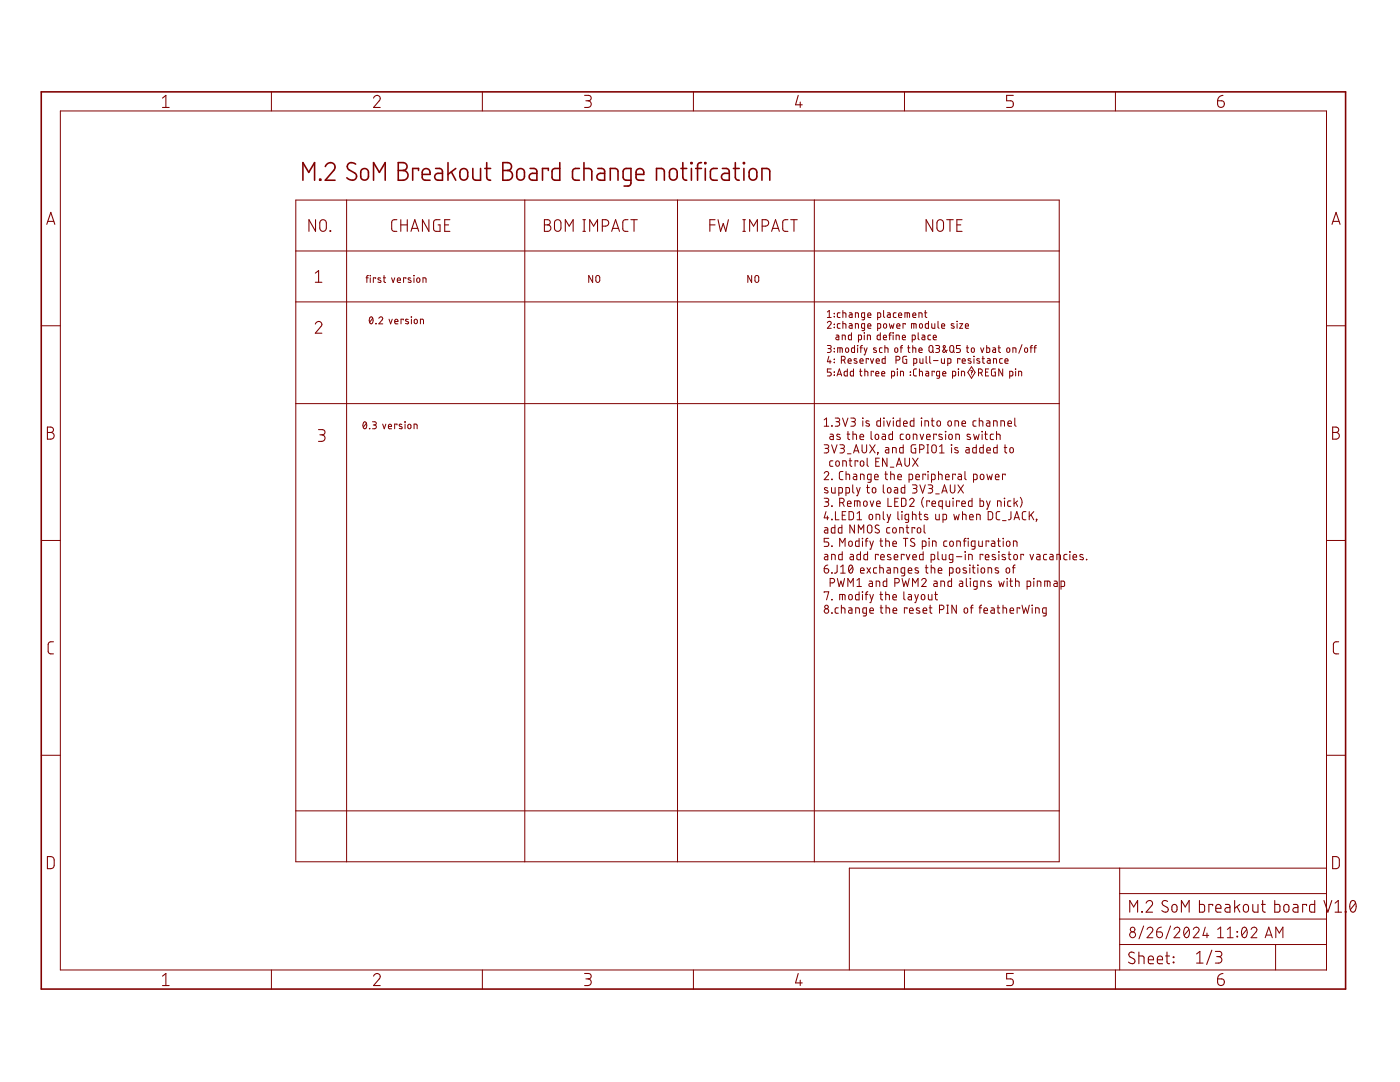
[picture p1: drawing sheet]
<svg xmlns="http://www.w3.org/2000/svg" width="279mm" height="216mm" viewBox="0 0 279 216" stroke-linecap="round" stroke-linejoin="round" font-family="sans-serif">
<g fill="none" stroke="#800000" stroke-width=".2">
<path d="M54.2 18.3v3.8M96.3 18.3v3.8M138.4 18.3v3.8M180.5 18.3v3.8M222.6 18.3v3.8M12 22.1h252.7v171.4h-252.7zM59 39.9h152.4v132.1h-152.4zM69.2 39.9v132.1M104.7 39.9v132.1M135.2 39.9v132.1M162.5 39.9v132.1M59 50.1h152.4"/>
<path d="M73 55.4h.5M73.5 55l-.3 .1v1.3M73.9 55h.1M73.9 55.4v1M75 55.6v-.2h-.5v1M76 55.5h-.5l-.1 .1 .5 .4 .1 .3h-.6M76.5 55.4h.5M76.6 55l.1 1.2 .3 .2M78.1 55.4l.4 1 .3-1M79.3 55.9h.6a.33 .33 0 0 0-.2-.5 .33 .33 0 0 0-.4 .3v.5l.6 .2M81 55.6v-.2h-.5v1M82 55.5h-.5l-.1 .1 .6 .4v.3h-.6"/>
<path d="M82.6 55h.1zM82.6 55.4v1M83.3 55.5l.2-.1 .3 .2-.1 .7h-.3l-.2-.1zM84.4 56.4v-1l.6 .1v.9M118.3 55v1.4l-.8-1.4v1.4M119 55.1l.3-.1 .3 .1 .1 .9a.39 .39 0 0 1-.4 .4 .39 .39 0 0 1-.4-.4zM150 55v1.4l-.8-1.4v1.4M150.8 55.1l.2-.1 .3 .1 .1 .9a.38 .38 0 0 1-.4 .4 .38 .38 0 0 1-.3-.4zM8.2 65h3.8M59 60.2h152.4M73.9 63.3l.2-.1a.83 .83 0 0 1 0 1.4 .88 .88 0 0 1-.2-1.3zM74.4 63.5l-.6 .8"/>
<path d="M75 64.5l.1 .1zM75.6 63.5a.38 .38 0 0 1 .5-.3 .38 .38 0 0 1 .2 .6l-.7 .8h.8M77.6 63.7l.4 .9 .3-.9M78.8 64.2h.6a.33 .33 0 0 0-.2-.5 .33 .33 0 0 0-.4 .3v.5l.6 .1M80.5 63.8v-.1h-.5v.9M81.5 63.8l-.5-.1-.1 .2 .6 .4v.2l-.1 .1-.5-.1M82.1 63.2v.1zM82.1 63.7v.9M82.8 63.8l.2-.1 .3 .3-.1 .4-.2 .2-.2-.1-.1-.2zM83.9 64.6v-.9l.6 .1v.8M165.1 68.9l.6 .1 .2 .2-.2 .3-.4 .1M165.1 64.4a.38 .38 0 0 1 .6-.3 .38 .38 0 0 1 .1 .6l-.7 .8h.8"/>
<path d="M165.1 62.3l.4-.3v1.4M165.1 63.4h.8M165.4 71.1l-.3 1.1h.8M165.5 69.6a.39 .39 0 0 1 .4 .3 .39 .39 0 0 1-.4 .4h-.4M165.7 71.9v.6M165.9 73.6h-.8v.7h.5a.39 .39 0 0 1 .3 .3 .39 .39 0 0 1-.3 .4h-.5M166.5 63.1v.1zM166.5 62.5v.1zM166.5 64.7v.1zM166.5 65.3v.1zM166.5 69.5v.1zM166.5 70.1v.1z"/>
<path d="M166.5 71.7v.1zM166.5 72.3v.1zM166.5 74.2v.1zM166.5 74.8v.1zM166.9 66.9h.4l.1 .2v.7h-.5l-.1-.2 .1-.2 .5-.2M167 75l.5-1.4 .5 1.4M167.2 74.7h.7M167.2 70.3v-.9h.8l.1 .9M167.6 69.4v.9M167.7 62.4h-.5l-.1 .3v.5l.6 .2M167.7 64.6h-.5l-.1 .2v.6l.6 .1M167.9 71.9h.4a.38 .38 0 0 0 .4-.4 .38 .38 0 0 0-.4-.4h-.4v1.4"/>
<path d="M168.1 67.8v-.9l.6 .1v.8M168.2 62.4l.6 .1v.9M168.2 64.6l.6 .1v.8M168.2 62v1.4M168.2 64.1v1.4M168.4 71.9l.3 .6M168.9 69.5l.2-.1 .3 .3-.1 .4-.2 .2h-.2l-.2-.3zM169.1 73.6v1.4h-.5l-.1-.2v-.6l.6-.1M169.2 72h.7a.32 .32 0 0 0-.2-.4 .32 .32 0 0 0-.5 .3l.1 .5 .6 .1M169.5 62.4l.5 .1 .1 .9-.6-.2 .1-.4h.5M169.5 64.6l.5 .1 .1 .8-.6-.1 .1-.4h.5M169.9 66.4v1.4h-.5l-.1-.8 .6-.1"/>
<path d="M170.3 73.6v1.4h-.5l-.1-.2v-.6l.6-.1M170.5 68.9v1.4h-.4l-.2-.2 .1-.6 .5-.1M170.7 63.4v-1l.6 .1v.9M170.7 65.5v-.9l.6 .1v.8M171 71.6h-.5l-.1 .2 .6 .4v.2l-.1 .1-.5-.1M171.1 68.9l.1 .1zM171.2 69.4v.9M171.3 67.8l.6-.1-.1-.8h-.5v1.4M171.6 74.1h.4M171.6 72h.7a.33 .33 0 0 0-.3-.4 .33 .33 0 0 0-.4 .3l.1 .5 .6 .1M171.6 69.4h.5M171.7 73.6v1.2l.3 .2"/>
<path d="M172.1 68.9l-.3 .3v1.1M172.4 69.4l.4 .9M172.5 66.4h.1M172.5 66.9v.9M172.6 63.4l-.6-.2v-.8h.6v1.2l-.2 .2h-.4M172.6 65.5l-.6-.1v-.8h.6v1.1l-.2 .2-.4 .1M172.6 74.1l.6 .1v.8M172.6 73.6v1.4M173.1 69.4l-.5 1.4h-.2M173.1 67.8v-.9l.6 .1v.8M173.2 62.9h.6a.32 .32 0 0 0-.2-.5 .32 .32 0 0 0-.4 .3v.5l.6 .2M173.2 65h.6a.32 .32 0 0 0-.2-.4 .32 .32 0 0 0-.4 .3v.5l.6 .1"/>
<path d="M173.3 71.7v-.1h-.4v.9M173.7 71.6l.3 .9 .3-.9M174.3 74.3v-.2h-.4v.9M174.8 74.5h.6a.32 .32 0 0 0-.2-.4 .32 .32 0 0 0-.4 .3l.1 .6h.5M174.9 69.5l-.5-.1-.1 .2 .6 .4v.2l-.1 .1h-.5M174.9 72h.6a.33 .33 0 0 0-.2-.4 .33 .33 0 0 0-.4 .3v.5l.6 .1M175.2 63.4l.5-.2 .1-.5-.2-.3h-.4v1.4M175.2 65.5l.5-.1 .1-.6-.2-.2h-.4v1.4M175.7 66.4v1.4h-.5l-.2-.2 .1-.6 .6-.1M176 74.5h.6a.32 .32 0 0 0-.2-.4 .32 .32 0 0 0-.4 .3v.5l.6 .1M176 69.4h-.4l-.1 .2v.6l.5 .1M176.3 67.3h.6a.32 .32 0 0 0-.2-.4 .32 .32 0 0 0-.4 .3v.5l.6 .1"/>
<path d="M176.3 62v1.1l.3 .3M176.4 64.6h.3l.3 .3-.1 .4-.2 .2-.3-.1-.1-.2zM176.6 69.4l.6 .1v.8M176.6 68.9v1.4M176.7 71.1v1.4h-.6v-.8l.6-.1M177.1 62.4l.5 .1 .1 .9-.6-.2 .1-.4h.5M177.4 66.9h.5M177.5 64.6l.2 .9 .2-.6 .3 .6 .2-.9M177.9 66.4l-.4 .2v1.2M177.9 75l.6-.1-.1-.8h-.5v1.4M178.2 66.4l.1 .1zM178.2 66.9v.9"/>
<path d="M178.7 69.5l.2-.1 .3 .2v.5l-.3 .2-.3-.2zM178.8 71.9h.4a.38 .38 0 0 0 .4-.4 .38 .38 0 0 0-.4-.4h-.4v1.4M178.8 62.4h-.4l-.1 .3v.5l.5 .2M178.8 67.8v-.9l.6 .1 .1 .8M179 65h.6a.33 .33 0 0 0-.2-.4 .33 .33 0 0 0-.4 .3v.5l.6 .1M179 73.6l.1 .1zM179.1 74.1v.9M179.3 62.9h.7a.33 .33 0 0 0-.3-.5 .33 .33 0 0 0-.4 .3l.2 .6 .5 .1M179.7 69.4h.4M179.7 75v-.9l.6 .1v.8M180.1 67.3h.6a.32 .32 0 0 0-.2-.4 .32 .32 0 0 0-.4 .3v.5l.6 .1M180.1 68.9l-.3 .3v1.1"/>
<path d="M180.6 63.4v-1l.9 .1v.9M180.7 64.7v-.1h-.5v.9M181 71.1h-.6l-.2 .2v.9l.2 .3h.6v-.8h-.3M181.1 62.4v1M181.1 69.4h.5M181.3 68.9v1.3l.3 .1M181.7 74.8v.1zM181.7 74.2v.1zM181.9 65.5v-.9h.8l.1 .9M182.1 67.8l.5-.1 .1-.6-.2-.2h-.4v1.4M182.2 62.9h.6a.32 .32 0 0 0-.2-.5 .32 .32 0 0 0-.4 .3v.5l.6 .2M182.2 69.4l.6 .1v.8"/>
<path d="M182.2 68.9v1.4M182.4 72.5l.5-.1v-.8h-.5v1.4M182.4 64.6v.9M182.9 73.6l-.4 .1-.2 .2v.9l.2 .2h.4M183.2 66.4v1.2l.3 .2M183.4 63.4v-1l.6 .1v.9M183.4 69.9h.6a.33 .33 0 0 0-.2-.5 .33 .33 0 0 0-.4 .3v.5l.6 .1M183.5 74.1l.6 .1v.8M183.5 73.6v1.4M183.6 71.6v.8l.2 .1h.4v-.9M183.6 64.6h.3l.2 .3v.4l-.2 .2-.4-.2zM184 66.9l.5 .1 .1 .8-.6-.1 .1-.4 .5-.1"/>
<path d="M184.5 62.4h.5M184.7 62v1.1l.3 .3M184.8 74.1l.5 .1v.8l-.5-.1 .1-.4h.4M184.8 71.1v1.2l.3 .2M185.3 64.1v1.4h-.5l-.1-.2v-.6l.6-.1M185.5 69l.3-.1 .3 .1 .1 .9a.39 .39 0 0 1-.4 .4 .39 .39 0 0 1-.4-.4zM185.5 71.1v1.2l.3 .2M185.7 66.9h-.4l-.1 .2v.6l.5 .1M185.9 64.6l.1 .8 .2 .1h.4v-.9M186 70l.3 .3M186.2 67.3h.7a.32 .32 0 0 0-.2-.4 .32 .32 0 0 0-.5 .3l.1 .5 .6 .1M186.3 71.9h.9"/>
<path d="M186.5 74.3v-.2h-.5v.9M186.7 68.9l.6 .1 .2 .2-.2 .3-.4 .1M187.1 69.6a.39 .39 0 0 1 .4 .3 .39 .39 0 0 1-.4 .4h-.4M187.2 64.1v1.2l.2 .2M187.5 75l-.6-.1 .1-.8h.5v1.1l-.1 .3h-.4M187.9 71.6v.8l.2 .1h.4v-.9M187.9 65h.6a.32 .32 0 0 0-.2-.4 .32 .32 0 0 0-.4 .3v.5l.6 .1M188.1 74.5h.7a.33 .33 0 0 0-.3-.4 .33 .33 0 0 0-.4 .3l.2 .6h.5M189.1 69.9l-.6 .4-.3-.1v-.2l.4-.7a.22 .22 0 0 0-.2-.4 .22 .22 0 0 0-.1 .4l.6 1M189.1 72.5l.6-.1 .1-.6-.1-.2h-.6v1.4M189.7 69l.2-.1 .3 .1 .1 .9a.39 .39 0 0 1-.4 .4 .39 .39 0 0 1-.4-.4zM190.1 75l.6-.1v-.6l-.1-.2h-.5v1.4"/>
<path d="M190.2 70l.3 .3M190.4 64.6h-.5l-.1 .2 .6 .4v.2l-.2 .1-.4-.1M191 64.1l.1 .1zM191 64.6v.9M191.2 73.6l.1 .1zM191.3 74.1v.9M191.5 64.6h.6l-.6 .9h.6M191.6 71.7v-.1h-.5v.9M191.7 68.9h-.8v.7h.4a.4 .4 0 0 1 .4 .3 .4 .4 0 0 1-.4 .4h-.4M191.9 75v-.9l.6 .1v.8M192 72h.6a.32 .32 0 0 0-.2-.4 .32 .32 0 0 0-.4 .3v.5l.6 .1M192.7 65h.6a.32 .32 0 0 0-.2-.4 .32 .32 0 0 0-.4 .3v.5l.6 .1"/>
<path d="M192.8 69.4h.5M193 68.9v1.3l.3 .1M193.7 74l.2-.1a.25 .25 0 0 1 .2 .3 .25 .25 0 0 1-.2 .2v.1M193.7 71.6h-.4l-.1 .2 .6 .4v.2l-.2 .1-.4-.1M193.9 74.8h.1M193.9 73.2l.7 1.1-.7 1.2-.8-1.2zM194 69.5l.2-.1 .2 .2v.5l-.2 .2-.3-.2zM194.3 71.1l.1 .1zM194.4 71.6v.9M195.3 74.4h.4a.39 .39 0 0 0 .3-.4 .39 .39 0 0 0-.3-.4h-.4v1.4M195.5 71.6h-.5l-.1 .2 .6 .4v.2l-.1 .1-.5-.1M195.7 69.4l.3 .9 .3-.9"/>
<path d="M195.7 74.4l.3 .6M196 71.6h.5M196.2 71.1v1.2l.3 .2M196.7 74.3h.4M196.9 68.9v1.4h.5l.1-.2v-.6l-.6-.1M197.1 71.6l.5 .1v.8l-.6-.1 .1-.4 .5-.1M197.3 73.6h-.6v1.4h.6M198.2 69.4h.4l.1 .2v.7h-.5l-.1-.2v-.2l.6-.1M198.3 72.5v-.9l.6 .1v.8M198.6 73.6h-.4l-.3 .2v.9l.2 .3h.5v-.7h-.2M199.2 69.4h.5M199.3 68.9v1.2l.4 .2"/>
<path d="M200 71.6h-.4l-.1 .2v.6l.5 .1M200.1 73.6v1.4l-.8-1.4v1.4M200.6 72h.6a.32 .32 0 0 0-.2-.4 .32 .32 0 0 0-.4 .3v.5l.6 .1M201 69.5l.3-.1 .2 .2v.5l-.2 .2-.4-.2zM201.5 75l.6-.1v-.6l-.1-.2h-.5v1.4M202.1 70.3v-.9l.6 .1 .1 .8M202.6 73.6l.1 .1zM202.7 74.1v.9M203.3 75v-.9l.6 .1v.8M204 68.8l-.7 1.7M204.6 69.5l.3-.1 .2 .2v.5l-.2 .2h-.3l-.1-.3zM205.6 69.4h.4"/>
<path d="M206 68.9l-.2 .1-.1 1.3M206.4 69.4h.4M206.8 68.9l-.3 .3v1.1M264.7 65h3.8M59 80.5h152.4M72.6 84.3l.2-.1a.83 .83 0 0 1 0 1.4 .85 .85 0 0 1-.2-1.3zM73.1 84.5l-.6 .8M73.7 85.5l.1 .1zM74.3 84.2h.5l.3 .2-.2 .4h-.4M74.7 84.8a.38 .38 0 0 1 .4 .4 .38 .38 0 0 1-.4 .4h-.4M76.4 84.6l.3 1 .3-1M77.5 85.1h.6a.33 .33 0 0 0-.2-.5 .33 .33 0 0 0-.4 .3l.1 .6 .5 .1"/>
<path d="M79.2 84.8v-.2h-.4v1M80.2 84.7l-.3-.1-.2 .3 .5 .3 .1 .2-.6 .1M80.8 84.2h.1zM80.8 84.6v1M81.5 84.7l.3-.1 .2 .3v.5l-.2 .2-.3-.1-.1-.2zM82.6 85.6v-1l.6 .2v.8M164.5 88.8h.5a.36 .36 0 0 1 .4 .3 .36 .36 0 0 1-.4 .4h-.3M164.5 94.4a.45 .45 0 0 1 .6-.3 .45 .45 0 0 1 .2 .7l-.8 .9h.9M164.5 99.4h.5a.36 .36 0 0 1 .4 .4 .36 .36 0 0 1-.4 .3h-.3M164.5 85h.9M164.5 83.8l.5-.4v1.6M165 89.5a.46 .46 0 0 1 .4 .4 .46 .46 0 0 1-.4 .5h-.5"/>
<path d="M165.2 97.4l-.4-.1-.3 .2 .7 .5v.3l-.2 .1-.5-.1M165.7 86.6l.4 .1 .2 .2v.8h-.5l-.2-.2 .1-.3 .6-.1M165.9 97.3l.1 .9 .2 .2h.5v-1.1M166 88.8l.5 1.6 .5-1.6M166 84.9l.1 .1zM166 95.6l.1 .1zM166.2 91.9l-.4 .1-.2 .2 .1 .8h.5M166.7 83.4h.5a.36 .36 0 0 1 .4 .4 .36 .36 0 0 1-.4 .3h-.3M166.9 92.1l.3-.2 .2 .2 .1 .6a.36 .36 0 0 1-.3 .3 .36 .36 0 0 1-.4-.3zM167.1 84.1a.46 .46 0 0 1 .5 .5 .46 .46 0 0 1-.5 .4h-.4M167.4 98.4l.7-.1v-.7l-.1-.3h-.6v1.6M167.6 86.7h-.5l-.1 .2 .7 .4v.3l-.2 .1-.5-.1"/>
<path d="M167.6 88.8h.6a.36 .36 0 0 1 .3 .3 .36 .36 0 0 1-.3 .4h-.4M168.1 89.5a.46 .46 0 0 1 .4 .4 .46 .46 0 0 1-.4 .5h-.5M168.1 83.4l.6 1.6 .5-1.6M168.2 93v-1.1l.7 .2v.9M168.2 94.1h-.5l-.2 .3v1.1l.2 .2h.5M168.8 98.4h.6l.1-.2v-.6l-.1-.3h-.6v1.6M168.8 94.6l.7 .2 .1 .9M168.8 94.1v1.6M169.1 86.6h.5M169.1 90.6h.7M169.2 86.1v1.4l.4 .2M169.5 91.9h.5"/>
<path d="M169.7 91.4v1.5l.3 .1M169.8 83.4h.5a.36 .36 0 0 1 .4 .4 .36 .36 0 0 1-.4 .3h-.3M170.2 96.8v1.3l.3 .3M170.2 86.6l.7 .2v.9M170.2 86.1v1.6M170.3 84.1a.46 .46 0 0 1 .4 .5 .46 .46 0 0 1-.4 .4h-.5M170.3 94.6h.5l.2 .3v.8h-.6l-.1-.2v-.3l.7-.1M170.3 90.4l.6-1.6 .5 1.6M170.5 90h.8M170.9 97.3l.4 1.1M171.1 99.9v1.1M171.2 92.1v-.2h-.6v1.1"/>
<path d="M171.6 87.2h.8a.38 .38 0 0 0-.3-.6 .38 .38 0 0 0-.5 .4l.1 .6 .7 .1M171.7 97.3l-.6 1.6h-.2M171.7 95.7v-1.1l.7 .2v.9M171.8 92.1l.2-.2a.61 .61 0 0 1 .2 1.1h-.3l-.2-.2zM172 88.8v1.1a.46 .46 0 0 0 .5 .5 .46 .46 0 0 0 .5-.5v-1.1M172.1 83.4l.1 .1zM172.2 84v1M173 97.3h.5M173.1 91.4v1.4l.2 .2M173.1 96.8v1.4l.4 .2M173.4 84.1l-.5-.1-.1 .2 .7 .5v.2l-.2 .1-.5-.1M173.6 88.8l1 1.6"/>
<path d="M173.7 99.9l.3 1.1 .4-1.1M173.8 86.1v1.3l.3 .3M173.8 95.7h-.5l-.2-.2v-.6l.2-.3h.5v1.4l-.1 .2h-.5M174.2 97.4l.2-.1 .3 .1 .1 .6a.36 .36 0 0 1-.4 .4 .36 .36 0 0 1-.3-.4zM174.5 95.2h.8a.38 .38 0 0 0-.3-.5 .38 .38 0 0 0-.5 .3l.1 .6 .7 .1M174.6 88.8l-1 1.6M174.8 86.7l.2-.1 .3 .1 .1 .7a.36 .36 0 0 1-.4 .3 .36 .36 0 0 1-.4-.3zM174.8 92.1h.5M175.2 90.3v.1zM175.2 90.4l-.1 .3M175.5 91.4h-.7v1.6h.7M175.7 83.4v1.6h-.5l-.2-.2v-.7l.7-.1"/>
<path d="M176.1 86.6l.5 .1 .1 .2v.8h-.5l-.2-.2 .1-.3 .6-.1M176.3 96.8v1.3l.3 .3M176.4 83.4v.1zM176.4 84v1M176.6 94.6h.5M176.7 89.3l.6 .1 .1 1-.7-.1v-.4l.7-.2M176.8 94.1v1.4l.3 .2M177 84l.3 1 .4-1M177 91.4v1.6l-.9-1.6v1.6M177.2 97.4l.3-.1 .2 .1 .1 .6a.36 .36 0 0 1-.3 .4 .36 .36 0 0 1-.4-.4zM177.2 99.4v1.6h.7M177.7 93.2h.7"/>
<path d="M177.8 94.6l.7 .2v.9M177.8 94.1v1.6M178.1 86.1v1.6h-.5l-.2-.3v-.6l.7-.2M178.1 90.4v-1.1l.7 .1 .1 1M178.2 83.4l.1 .1zM178.3 84v1M178.5 97.3l.6 .1 .1 1-.7-.1v-.4l.7-.2M178.9 93l.5-1.6 .6 1.6M179 92.6h.9M179.2 95.2h.7a.38 .38 0 0 0-.3-.5 .38 .38 0 0 0-.4 .3v.6l.7 .1M179.3 99.4h-.7v1.6h.7M179.6 83.4v1.6h-.5l-.2-.2v-.7l.7-.1"/>
<path d="M179.9 99.4h.6l.3 .3v1.1l-.3 .2h-.6zM180.3 88.8v1.6h-.6l-.2-.3 .1-.7 .7-.1M180.3 86.6l-.5 .1-.1 .2v.7l.6 .1M180.3 84.5h.7a.38 .38 0 0 0-.2-.5 .38 .38 0 0 0-.5 .3l.1 .7h.6M180.6 96.8v1.6h-.6l-.1-.3v-.7l.7-.1M180.6 91.4v1.2a.46 .46 0 0 0 .4 .4 .46 .46 0 0 0 .5-.4v-1.2M181 86.7l.2-.1 .3 .1 .1 .7a.36 .36 0 0 1-.4 .3 .36 .36 0 0 1-.4-.3zM181.4 95.7h.6l.1-.2-.1-.8-.6-.1v1.6M181.5 99.8a.44 .44 0 0 1 .7-.4 .44 .44 0 0 1 .1 .7l-.8 .9h.9M182.1 96.8h.5a.36 .36 0 0 1 .4 .3 .36 .36 0 0 1-.4 .4h-.3M182.1 91.4l1.1 1.6M182.3 87.7v-1.1l.6 .2 .1 .9"/>
<path d="M182.4 83.4v1.6h-.6l-.1-.2v-.7l.7-.1M182.6 97.5a.46 .46 0 0 1 .4 .4 .46 .46 0 0 1-.4 .5h-.5M182.8 88.8h-.7l-.2 .2-.1 1 .3 .3 .7 .1v-.9h-.3M182.8 95.2h.7a.38 .38 0 0 0-.3-.5 .38 .38 0 0 0-.4 .3v.6l.7 .1M183.2 91.4l-1.1 1.6M183.5 89.7h.5a.46 .46 0 0 0 .4-.5 .46 .46 0 0 0-.4-.4h-.5v1.6M183.6 96.8l.5 1.6 .6-1.6M183.6 86.6l.4 1.1 .3-1.1M183.9 83.4l.1 .1zM183.9 84v1M184.3 99.2a1.56 1.56 0 0 0 0 2M184.6 85v-1l.7 .1v.9"/>
<path d="M184.7 94.8v-.2h-.5v1.1M184.9 87.2h.7a.38 .38 0 0 0-.2-.6 .38 .38 0 0 0-.5 .4l.1 .6 .6 .1M185 90.4h.3M185 88.8h.3M185.2 88.8v1.6M185.2 94.1l.1 .1zM185.2 94.6v1.1M185.2 96.8h.6a.36 .36 0 0 1 .3 .3 .36 .36 0 0 1-.3 .4h-.4M185.7 97.5a.46 .46 0 0 1 .4 .4 .46 .46 0 0 1-.4 .5h-.5M185.9 84h.5M185.9 95.7h.6l.1-.2v-.6l-.1-.2-.6-.1v1.6M186 83.4l.1 1.5 .3 .1"/>
<path d="M186.1 88.9l.3-.1 .3 .1 .2 1a.46 .46 0 0 1-.5 .5 .46 .46 0 0 1-.5-.5v-.7zM186.7 98.6h.8M186.9 86.8v-.2h-.6v1.1M187.1 84.1l.2-.1 .3 .1 .1 .6a.36 .36 0 0 1-.4 .3 .36 .36 0 0 1-.3-.3zM187.3 94.6l.7 .2v.9M187.3 94.1v1.6M187.5 90.4h.9M187.5 89.1l.5-.3v1.6M188 98.4l.5-1.6 .5 1.6M188 86.7h-.5l-.2 .2 .7 .4 .1 .3-.2 .1-.5-.1M188.1 98h.8M188.7 86.1l.1 .1z"/>
<path d="M188.7 95.2h.7a.38 .38 0 0 0-.2-.6 .38 .38 0 0 0-.5 .4l.1 .6 .6 .1M188.7 86.6v1.1M188.8 99.9v1l.3 .1h.4v-1.1M189.3 84.1l.2-.1 .3 .1 .1 .6a.36 .36 0 0 1-.4 .3 .36 .36 0 0 1-.3-.3zM189.4 86.7l.3-.1 .2 .1 .2 .7a.36 .36 0 0 1-.4 .3 .36 .36 0 0 1-.4-.3zM189.7 96.8v1.1a.46 .46 0 0 0 .4 .5 .46 .46 0 0 0 .5-.5v-1.1M189.8 88.8h.1zM189.9 89.3v1.1M190.2 99.4v.1zM190.2 99.9v1.1M190.6 85v-1l.7 .1v.9M190.7 94.8v-.2h-.6v1.1"/>
<path d="M190.8 87.7v-1.1l.6 .2 .1 .9M191.2 89.4l-.6-.1-.1 .2 .7 .5v.3l-.2 .1-.5-.1M191.2 96.8l1.1 1.6M191.2 94.6h.5l.2 .3v.8h-.6l-.1-.2v-.3l.7-.1M192 84.5h.7a.38 .38 0 0 0-.3-.5 .38 .38 0 0 0-.4 .3l.1 .7h.6M192.3 96.8l-1.1 1.6M192.6 94.1v1.3l.2 .3M192.8 89.3l.6 .1v1l-.6-.1v-.4l.6-.2M193.6 86.7h-.5l-.1 .2 .7 .4v.3l-.2 .1-.5-.1M194 99.4v1.6h-.6l-.1-.2v-.7l.1-.1 .6-.1M194.3 95.7h.5l.2-.2v-.6l-.1-.2-.6-.1v1.6M194.3 86.6l.3 1.1 .3-.7 .2 .7 .3-1.1"/>
<path d="M194.8 84h-.5l-.1 .2v.8h.6M194.8 88.8v1.6h-.5l-.2-.3 .1-.7 .6-.1M195.4 84l.7 .1 .1 .9M195.4 83.4v1.6M195.6 99.4v1.6h.6l.1-.2-.1-.8-.6-.1M195.7 94.7l.3-.1 .3 .1 .1 .7a.37 .37 0 0 1-.4 .3 .37 .37 0 0 1-.4-.3zM196 86.1v.1zM196 86.6v1.1M196.2 88.8v1.6h-.5l-.2-.3v-.6l.2-.2h.5M196.5 86.6h.5M196.7 86.1v1.4l.3 .2M196.9 99.9l.4 1.1"/>
<path d="M196.9 84h.5l.1 .2v.8h-.5l-.2-.2 .1-.3 .6-.1M196.9 89.8h.8a.38 .38 0 0 0-.3-.5 .38 .38 0 0 0-.5 .4l.1 .6 .7 .1M197 94.6l.2 1.1 .3-.7 .3 .7 .2-1.1M197.6 99.9l-.5 1.7h-.2M198.3 86.6l-.5 .1-.2 .2 .1 .7 .6 .1M198.3 85v-1l.7 .1v.9M198.6 95.2h.8a.38 .38 0 0 0-.3-.6 .38 .38 0 0 0-.5 .4l.1 .6 .7 .1M198.9 86.6l.7 .2v.9M198.9 86.1v1.6M199 88.8v1.6h-.6l-.1-.3 .1-.7 .6-.1M199.7 85v-1l.7 .1 .1 .9M200.4 89.3h.5"/>
<path d="M200.4 99.4l.1 .1zM200.5 99.9v1.1M200.6 88.8v1.4l.3 .2M200.6 94.8v-.2h-.5v1.1M201.1 84.5h.8a.38 .38 0 0 0-.3-.5 .38 .38 0 0 0-.5 .3l.1 .7h.7M201.6 89.4l.3-.1 .2 .1 .1 .6a.36 .36 0 0 1-.3 .4 .36 .36 0 0 1-.4-.4zM201.7 99.9l-.4 .1-.2 .2 .1 .8h.5M202.4 99.4v1.6M202.5 83.4v1.4l.3 .2M203.1 99.9l-.7 .6M203.6 99.2a1.56 1.56 0 0 1 0 2M8.2 107.8h3.8"/>
<path d="M164.5 113.5h.5a.45 .45 0 0 1 .4 .5 .45 .45 0 0 1-.5 .4 .45 .45 0 0 1-.4-.5zM164.5 118.3v-.2h.9l-.4 1.6M164.6 105.3h.5l.1 .3v.8l-.5-.1-.2-.2 .1-.2 .6-.2M164.6 110.6h.5l.1 .3v.8h-.5l-.2-.2 .1-.3 .6-.1M164.8 102.1l-.3 1.2h.9M165 100.1a.46 .46 0 0 1 .4 .5 .46 .46 0 0 1-.4 .4h-.5M165.1 103v.7M165.2 112.8l-.4 .1-.3 .6M165.4 107.4h-.9v.7h.5a.45 .45 0 0 1 .4 .5 .45 .45 0 0 1-.4 .4h-.5M165.7 116.3h.4a.44 .44 0 0 0 .5-.4 .44 .44 0 0 0-.5-.5h-.4v1.6M166 111.7v-1.1l.6 .2 .1 .9M166 100.9l.1 .1z"/>
<path d="M166 103.6l.1 .1zM166 108.9l.1 .1zM166 114.3l.1 .1zM166 119.6l.1 .1zM166.6 104.8v1.6h-.5l-.2-.3 .1-.7 .6-.1M166.7 102.1v1.6h.7M167.1 112.8l-.1 1.4-.5 .2M167.1 115.4l.4 1.6 .3-1 .4 1 .4-1.6M167.6 100.3h.4a.44 .44 0 0 0 .5-.4 .44 .44 0 0 0-.5-.5h-.4v1.6M167.6 119.7v-1.1l1 .1 .1 1M167.6 109v-1.6l.5 .9 .6-.9v1.6M167.8 114.4h.9"/>
<path d="M167.8 113.1l.4-.3v1.6M168 104.8v1.6h-.5l-.2-.3v-.6l.2-.2h.5M168.1 110.1v1.6l-.7-.1v-.9l.7-.1M168.1 102.8h.5M168.1 118.6v1.1M168.1 100.3l.4 .7M168.8 102.1h-.7v1.6h.7M169.1 100.5h.7a.38 .38 0 0 0-.2-.5 .38 .38 0 0 0-.5 .3l.1 .7h.6M169.2 117v-1.6l.6 .9 .5-.9v1.6M169.4 102.1h.7l.2 .3v.9l-.2 .4h-.7zM169.5 108.1l.2-.2 .3 .2 .1 .6a.36 .36 0 0 1-.4 .3 .36 .36 0 0 1-.3-.3zM169.5 118.7l.2-.1 .3 .1 .1 .6a.36 .36 0 0 1-.4 .4 .36 .36 0 0 1-.3-.4z"/>
<path d="M169.5 112.9l.3-.1a.95 .95 0 0 1 0 1.6 1 1 0 0 1-.3-1.5zM169.7 110.6h.5l.1 .3v.8h-.5l-.2-.2 .1-.3 .6-.1M170.2 113.1l-.8 .9M170.5 104.8v1.6l-.9-1.6v1.6M170.5 101v-1.1l1.1 .1v1M171 115.8l.5-.4v1.6M171 117h.9M171 103.7h1M171 102.4l.5-.3v1.6M171.3 106.4v-1.6l.5 .8 .6-.8v1.6M171.4 107.4v1.6h-.6v-1l.6-.1M171.4 118.1v1.6l-.6-.1v-.9l.6-.1"/>
<path d="M171.7 110.1v1.6l-.6-.1-.1-.8 .2-.2h.5M171.7 113.8h.7a.38 .38 0 0 0-.2-.5 .38 .38 0 0 0-.5 .3l.1 .7 .6 .1M172.1 107.4l.1 .1zM172.1 118.1l.1 .1zM172.1 107.9v1.1M172.1 118.6v1.1M172.4 100.1l.3-.2 .3 .2 .1 .6a.36 .36 0 0 1-.4 .3 .36 .36 0 0 1-.4-.3zM172.7 107.9h.5M172.7 118.6h.5M173 113.3l.7 1.1M173.1 110.1v1.6l-.6-.1-.1-.8 .2-.2h.5M173.2 107.4h-.2l-.2 .3v1.3"/>
<path d="M173.2 118.1h-.2l-.2 .2v1.4M173.2 104.9l.4-.1 .3 .1 .1 1a.46 .46 0 0 1-.4 .5 .46 .46 0 0 1-.5-.5v-.7zM173.5 116h.4l.2 .2v.8h-.5l-.2-.2 .1-.3 .6-.1M173.5 102.7h.4a.61 .61 0 0 1-.1 1l-.3-.2zM173.6 107.9l.3 1.1M173.6 118.6l.3 1.1M173.7 113.3l-.7 1.1M174.3 107.9l-.5 1.7h-.2M174.3 118.6l-.5 1.6h-.2M174.8 103.7v-1.1l.7 .2 .1 .9M174.9 117v-1l.6 .1 .1 .9M174.9 100.5h.8a.38 .38 0 0 0-.3-.5 .38 .38 0 0 0-.5 .3l.1 .7h.7"/>
<path d="M175 113.3h-.5l-.2 .3 .1 .7 .6 .1M175.3 110.8v-.2h-.6v1.1M175.4 104.9a.41 .41 0 0 0-.6-.1 .41 .41 0 0 0 0 .6l.5 .3a.41 .41 0 0 1 .1 .6 .41 .41 0 0 1-.6 0l-.2-.1M175.6 113.3l.7 .1v1M175.6 112.8v1.6M175.6 107.9h.5M175.6 118.6h.5M175.7 111.2h.8a.38 .38 0 0 0-.3-.6 .38 .38 0 0 0-.5 .4l.1 .6 .7 .1M175.8 107.4v1.5l.3 .1M175.8 118.1v1.3l.1 .2 .2 .1M176.3 102.1v1.3l.3 .3M176.8 107.9l.7 .2v.9"/>
<path d="M176.8 118.6l.7 .2v.9M176.8 107.4v1.6M176.8 118.1v1.6M177 115.4v1.6h-.7v-.9l.1-.1h.6M177 102.6l.4 1.1M177.1 113.3h.4l.2 .3v.8l-.6-.1-.1-.2v-.2l.7-.2M177.6 105.3h-.5l-.1 .3v.7l.6 .1M177.7 110.7l-.4-.1-.2 .3 .7 .4v.3l-.2 .1-.5-.1M177.8 102.6l-.6 1.6h-.2M178.2 108.5h.7a.38 .38 0 0 0-.2-.5 .38 .38 0 0 0-.5 .3l.1 .7h.6M178.2 119.2h.7a.38 .38 0 0 0-.2-.6 .38 .38 0 0 0-.5 .4l.1 .6 .6 .1M178.2 105.4l.3-.1 .3 .1 .1 .6a.37 .37 0 0 1-.4 .4 .37 .37 0 0 1-.4-.4z"/>
<path d="M178.4 114.4v-1.1l.7 .1 .1 1M178.5 111.2h.7a.38 .38 0 0 0-.3-.6 .38 .38 0 0 0-.4 .4v.6l.7 .1M178.6 100.1h.5M178.6 116.3h.4a.44 .44 0 0 0 .5-.4 .44 .44 0 0 0-.5-.5h-.4v1.6M179.2 102.1v1.3l.3 .3M179.6 106.4v-1.1l.6 .1 .1 1M180 102.1v.1zM180 102.6v1.1M180 115.4l.4 1.6 .3-1 .4 1 .4-1.6M180.3 107.4h.9M180.4 118.1v1.3l.3 .3M180.4 110.8v-.2h-.5v1.1"/>
<path d="M180.6 114.4l-.7-.2-.1-.6 .2-.3h.6v1.3l-.2 .3h-.5M180.7 107.4v1.6M180.8 105.3h.6M180.8 110.6l.4 1.1 .4-1.1M181 104.8v1.4l.4 .2M181.3 113.8h.7a.38 .38 0 0 0-.3-.5 .38 .38 0 0 0-.4 .3v.7l.7 .1M181.3 118.6h.5l.1 .3v.8h-.5l-.2-.2 .1-.3 .6-.1M181.3 103.7h-.5l-.2-.2v-.6l.2-.3h.5v1.4l-.1 .2h-.5M182.1 102.6l.7 .2v.9M182.1 102.1v1.6M182.1 117v-1.6l.6 .9 .5-.9v1.6M182.2 111.2h.7a.38 .38 0 0 0-.3-.6 .38 .38 0 0 0-.4 .4v.6l.7 .1"/>
<path d="M182.5 107.5a.41 .41 0 0 0-.6 0 .41 .41 0 0 0 0 .6l.5 .3a.42 .42 0 0 1 .1 .6 .42 .42 0 0 1-.7-.1l-.1-.1M182.6 118.6l.3 1.1M182.6 105.5v-.2h-.6v1.1M183.2 105.4l.2-.1 .3 .1 .1 .6a.36 .36 0 0 1-.4 .4 .36 .36 0 0 1-.4-.4zM183.2 113.4l-.4-.1-.2 .2 .7 .5v.2l-.2 .2-.5-.1M183.3 118.6l-.6 1.6h-.1M183.4 102.6h.5M183.5 102.1l.1 1.4 .3 .2M183.9 115.8a.44 .44 0 0 1 .7-.4 .44 .44 0 0 1 .1 .7l-.8 .9h.9M184 118.7l.2-.1 .3 .1 .1 .6a.36 .36 0 0 1-.4 .4 .36 .36 0 0 1-.3-.4zM184.1 109l.7-.1v-.7l-.1-.2-.6-.1v1.7M184.2 110.1v1.6l-.6-.1v-.9l.6-.1"/>
<path d="M184.4 104.8v1.3l.3 .3M184.7 113.3h.5M184.8 112.8l.1 1.4 .3 .2M185.1 102.7l-.4-.1-.2 .3 .7 .4v.3l-.2 .1-.5-.1M185.3 118.6v.8l.2 .3h.5v-1.1M185.4 107.4l.1 .1zM185.4 107.9v1.1M185.5 100.1v-.2h-.5v1.1M185.8 111.7l.7-.2v-.6l-.1-.2-.6-.1v1.6M185.8 113.3l.7 .1 .1 1M185.8 112.8v1.6M186 100.5h.7a.38 .38 0 0 0-.2-.5 .38 .38 0 0 0-.5 .3l.1 .7h.6"/>
<path d="M186.1 109v-1.1l.7 .2v.9M186.4 116h.6v1l-.6-.1v-.4l.6-.1M186.5 118.6h.6M186.7 118.1v1.3l.1 .2 .3 .1M186.7 102.6l.1 .9 .2 .2h.5v-1.1M187.2 110.1v1.3l.3 .3M187.2 113.8h.8a.38 .38 0 0 0-.3-.5 .38 .38 0 0 0-.5 .3l.1 .7 .7 .1M187.8 117v-1l.7 .1v.9M188 110.6l.1 .9 .2 .2h.5v-1.1M188.1 101h-.7l-.1-.8 .2-.2 .6-.1v1.7M188.2 103.7h.5l.2-.2-.1-.8-.6-.1v1.6M189 107.9l-.5 .1-.2 .2 .1 .8h.6"/>
<path d="M189.5 114.4l.6-.1 .1-.7-.1-.3h-.6v1.6M189.6 108.1l.3-.2 .3 .2 .1 .6a.37 .37 0 0 1-.4 .3 .37 .37 0 0 1-.4-.3zM189.9 115.4v1.6h-.6v-1h.6M190.2 111.7l-.7-.2-.1-.6 .2-.3h.6v1.4l-.2 .2h-.5M190.4 102.6l.2 1.1 .3-.7 .3 .7 .2-1.1M190.9 111.1h1.1M190.9 109v-1.1l.7 .2 .1 .9M190.9 113.4l.3-.1 .3 .1 .1 .6a.36 .36 0 0 1-.4 .4 .36 .36 0 0 1-.4-.4zM191.4 100.1v-.2h-.5v1.1M191.5 116h.5l.1 .1v.9h-.5l-.2-.2 .1-.3 .6-.1M191.9 100.5h.8a.38 .38 0 0 0-.3-.5 .38 .38 0 0 0-.5 .3l.1 .7h.7M192.1 102.6l.7 .2v.9"/>
<path d="M192.1 102.1v1.6M192.3 107.9h.5M192.6 110.1l.1 .1zM192.6 110.6v1.1M192.8 107.4l-.3 .1-.1 1.5M192.8 113.4l-.4-.1-.2 .2 .1 .2 .5 .2 .1 .3-.2 .2-.5-.1M192.8 115.4v1.4l.3 .2M193.2 107.4l.1 .1zM193.2 107.9v1.1M193.3 111.7v-1.1l.7 .2v.9M193.5 103.2h.7a.38 .38 0 0 0-.2-.5 .38 .38 0 0 0-.5 .3l.1 .6 .6 .1M193.5 112.8h.1z"/>
<path d="M193.5 113.3v1.1M193.6 115.4l.1 .1zM193.7 116v1M194 113.3h.6M194.2 112.8v1.4l.4 .2M194.6 109l-.7-.1-.1-.7 .2-.2 .6-.1v1.4l-.2 .2-.4 .1M194.9 103.7v-1.1l.7 .2v.9M195 117h-.6l-.1-.8 .2-.2h.5v1.3l-.1 .2-.5 .1M195.1 112.8h.1zM195.2 113.3v1.1M195.3 107.9v1l.3 .1h.4v-1.1M195.7 117v-1l.7 .1 .1 .9"/>
<path d="M195.9 113.4l.3-.1 .2 .1 .1 .6a.36 .36 0 0 1-.3 .4 .36 .36 0 0 1-.4-.4zM196.2 110.8v-.2h-.6v1.1M196.6 111.2h.8a.38 .38 0 0 0-.3-.6 .38 .38 0 0 0-.5 .4l.1 .6 .7 .1M197.2 114.4v-1.1l.7 .1v1M197.2 102.1h.6l.3 .3v.9l-.3 .4h-.6zM197.3 108.1v-.2h-.5v1.1M197.8 116h-.4l-.3 .2 .7 .5 .1 .2-.2 .1-.6-.1M197.9 107.9l.5 .1 .1 .2v.8h-.5l-.2-.2 .1-.3 .6-.1M198.6 110.7l-.4-.1-.2 .3 .7 .4v.3l-.2 .1-.5-.1M199.1 101v-1.1l.6 .2 .1 .9M199.1 107.9h.5M199.2 113.4l-.4-.1-.2 .2 .7 .5v.2l-.2 .2-.5-.1"/>
<path d="M199.3 107.4v1.5l.3 .1M199.3 110.1l.1 .1zM199.3 116l.3 1 .3-.7 .2 .7 .3-1M199.3 110.6v1.1M199.5 102.1h-.4l-.3 .3v1.1l.4 .2h.3M200.1 103.9h.7M200.2 107.4l.1 .1zM200.2 107.9v1.1M200.6 110.7l-.4-.1-.2 .3 .7 .4v.3l-.2 .1-.5-.1M200.9 113.4l.2-.1 .3 .1 .1 .6a.36 .36 0 0 1-.4 .4 .36 .36 0 0 1-.3-.4zM201 108.1l.2-.2 .3 .2 .1 .6a.36 .36 0 0 1-.4 .3 .36 .36 0 0 1-.3-.3zM201 115.4l.1 .1z"/>
<path d="M201 116v1M201.2 110.6h.5M201.4 110.1v1.4l.3 .2M201.5 116h.6M201.7 115.4v1.5l.4 .1M201.8 102.1l-.1 1.4-.5 .2M202.1 113.3h.5M202.2 109v-1.1l.7 .2 .1 .9M202.4 103.7l.5-1.6 .6 1.6M202.4 110.7l.3-.1 .2 .1 .2 .6a.37 .37 0 0 1-.4 .4 .37 .37 0 0 1-.4-.4zM202.5 103.3h.8M202.6 112.8h-.2l-.2 .2v1.4"/>
<path d="M202.7 116l.7 .1v.9M202.7 115.4v1.6M202.7 100.3l.4 .7M204.3 110.8v-.2h-.6v1.1M204.7 102.1h-.4l-.3 .3v1.1l.3 .2h.4M205 117h.5l.2-.1-.1-.9h-.6v1.6M205.4 102.1v1.6M205.5 110.6l.4 1.1 .4-1.1M205.8 102.7l.5 1M206.3 115.4l.1 .1zM206.3 102.1l-.9 1M206.3 116v1"/>
<path d="M206.8 103.6l.1 .1zM206.9 110.6l.6 .1 .1 1-.7-.1v-.4l.7-.1M206.9 103.7l-.1 .4M207 117v-1l.7 .1v.9M208.5 117v-1h1l.1 1M208.9 110.6h-.5l-.1 .3v.7l.6 .1M209 116v1M209.5 110.6h.5l.2 .3v.8h-.6l-.1-.2v-.3l.7-.1M210.4 116h.4l.2 .2v.8h-.5l-.2-.2 .1-.3 .6-.1M210.9 111.7v-1.1l.7 .2v.9M211.8 117h.5l.1-.1-.1-.9h-.5v1.6M213 110.6h-.5l-.2 .3 .1 .7 .6 .1"/>
<path d="M213.5 110.1l.1 .1zM213.5 110.6v1.1M214.1 111.2h.8a.38 .38 0 0 0-.3-.6 .38 .38 0 0 0-.5 .4l.1 .6 .7 .1M216.1 110.7l-.4-.1-.2 .3 .7 .4v.3l-.2 .1-.5-.1M216.8 111.6l.1 .1zM264.7 107.8h3.8M166 122.3l.1 .1zM167.3 121.3h-.5l-.1 .3 .1 .7 .5 .1M167.9 121.3l.7 .1v1M167.9 120.8v1.6M169.4 121.3l.6 .1v1l-.6-.1v-.4l.6-.2M170.8 122.4v-1.1l.7 .1v1"/>
<path d="M172.9 122.4l-.6-.1-.1-.7 .1-.3h.6v1.3l-.1 .3h-.5M173.6 121.8h.7a.38 .38 0 0 0-.2-.5 .38 .38 0 0 0-.5 .3l.1 .7 .6 .1M175.7 121.3h.5M175.8 120.8v1.3l.1 .2 .3 .1M176.8 121.3l.7 .1v1M176.8 120.8v1.6M178.2 121.8h.8a.39 .39 0 0 0-.3-.5 .39 .39 0 0 0-.5 .3l.1 .7 .7 .1M181 121.5v-.2h-.5v1.1M181.5 121.8h.7a.39 .39 0 0 0-.2-.5 .39 .39 0 0 0-.5 .3l.1 .7 .6 .1M183.5 121.4l-.4-.1-.2 .2 .7 .5v.2l-.2 .2-.5-.1M184.2 121.8h.8a.39 .39 0 0 0-.3-.5 .39 .39 0 0 0-.5 .3l.1 .7 .7 .1M185.4 121.3h.6"/>
<path d="M185.6 120.8v1.3l.1 .2 .3 .1M187.5 121.6h.4a.44 .44 0 0 0 .5-.4 .44 .44 0 0 0-.5-.4h-.4v1.6M188.9 122.4h.4M188.9 120.8h.4M189.1 120.8v1.6M190.9 120.8v1.6l-.9-1.6v1.6M192.5 121.4l.3-.1 .2 .1 .1 .6a.36 .36 0 0 1-.3 .4 .36 .36 0 0 1-.4-.4zM193.7 121.3h.5M194.2 120.8h-.2l-.2 .2v1.4M195.4 121.3h.5M195.9 120.8h-.2l-.1 .2v1.4M196.4 121.8h.7a.38 .38 0 0 0-.3-.5 .38 .38 0 0 0-.4 .3v.7l.7 .1"/>
<path d="M197.8 121.3h.5l.1 .3v.8l-.5-.1-.2-.2 .1-.2 .6-.2M199 121.3h.5M199.2 120.8v1.3v.2l.3 .1M200.2 121.3l.7 .1v1M200.2 120.8v1.6M201.6 121.8h.7a.38 .38 0 0 0-.3-.5 .38 .38 0 0 0-.4 .3l.1 .7 .6 .1M203.5 121.5v-.2h-.5v1.1M204 120.8l.3 1.6 .4-1.1 .4 1.1 .3-1.6M206 120.8h.1M206 121.3v1.1M206.7 122.4v-1.1l.7 .1v1M208.8 122.4l-.6-.1-.1-.1v-.6l.1-.3h.6v1.3l-.1 .3h-.5"/>
<path d="M8.2 150.7h3.8M264.7 150.7h3.8M59 161.8h152.4M223.5 173.2v20.3M223.5 178.3h41.2M264.7 173.2h-95.2v20.3M54.2 193.5v3.9M96.3 193.5v3.9M138.4 193.5v3.9M180.5 193.5v3.9M222.6 193.5v3.9M223.5 188.5h41.2"/>
<path d="M223.5 183.4h41.2M228.2 184.8l-.9 2.5M228.9 185.5a.58 .58 0 0 1 .8-.5 .58 .58 0 0 1 .2 .9l-1 1.2h1.2M230.8 185.9h.7a.59 .59 0 0 1 .5 .7 .59 .59 0 0 1-.6 .5 .59 .59 0 0 1-.6-.6zM231.8 185l-.7 .3-.3 .6M233.6 184.8l-.9 2.5M234.3 185.5a.58 .58 0 0 1 .8-.5 .58 .58 0 0 1 .2 .9l-1 1.2h1.2M236.5 185.1l.1-.1a.86 .86 0 0 1 .8 1.3 .6 .6 0 0 1-.6 .8 .6 .6 0 0 1-.6-.8v-.5zM237.3 185.5l-1 1.1M238.1 185.5a.58 .58 0 0 1 .9-.5 .58 .58 0 0 1 .1 .9l-1 1.2h1.2M240.5 185l-.4 1.6h1.1M240.9 186.2v.9"/>
<path d="M243 187.1h1.2M243 185.5l.6-.5v2.1M244.9 187.1h1.2M244.9 185.5l.6-.5v2.1M246.9 185.9l.1 .1zM246.9 186.8l.1 .1zM248 185.1l.2-.1a.86 .86 0 0 1 .7 1.3l-.1 .3a.5 .5 0 0 1-.5 .5 .5 .5 0 0 1-.5-.5v-.8zM248.8 185.5l-.9 1.1M249.7 185.5a.58 .58 0 0 1 .8-.5 .58 .58 0 0 1 .2 .9l-1 1.2h1.1M252.5 187.1l.7-2.1 .7 2.1M252.7 186.6h1M254.6 188.5v5"/>
<path d="M254.6 187.1v-2.1l.7 1.2 .7-1.2v2.1"/>
<circle cx="164.9" cy="121.9" r=".45"/>
<circle cx="164.9" cy="121.1" r=".36"/>
<circle cx="226" cy="185.5" r=".47"/>
<circle cx="226" cy="186.5" r=".59"/>
</g>
<g fill="none" stroke="#800000" stroke-width=".21">
<path d="M32.4 19.6l.7-.6v2.4M74.5 19.6a.66 .66 0 0 1 1-.5 .66 .66 0 0 1 .2 1l-1.2 1.3h1.4M116.7 19h.8a.54 .54 0 0 1 .5 .6 .54 .54 0 0 1-.5 .5h-.6M159.3 19l-.5 1.9h1.3M202.2 19h-1.3v1.1h.8a.68 .68 0 0 1 .5 .7 .68 .68 0 0 1-.5 .6h-.8M244.1 19l-.8 .3-.3 .8M32.4 21.4h1.4M117.3 20.1a.67 .67 0 0 1 .7 .7 .67 .67 0 0 1-.7 .6h-.6M159.7 20.4v1M243 20.1h.8a.68 .68 0 0 1 .5 .8 .68 .68 0 0 1-.7 .5 .68 .68 0 0 1-.6-.6zM9.3 44.8l.8-2.4 .8 2.4M9.5 44.2h1.2"/>
<path d="M62.9 54.5l.7-.5v2.3M62.9 56.3h1.3M63 43.8v2.4l-1.3-2.4v2.4M63.9 44.1a.66 .66 0 0 1 .8-.2 .66 .66 0 0 1 .4 .6v1a.66 .66 0 0 1-.6 .7 .66 .66 0 0 1-.7-.7zM65.9 46l.1 .2zM79.2 43.8h-.5a.51 .51 0 0 0-.5 .5v1.5l.3 .3 .7 .1M80 43.8v2.4M80 44.9h1.3M81.3 43.8v2.4M82 46.2l.8-2.4 .8 2.4M82.2 45.6h1.2M85.6 43.8v2.4l-1.3-2.4v2.4"/>
<path d="M87.8 43.8l-1 .1-.2 .3v1.6l.3 .3 .9 .1v-1.3h-.4M88.8 44.9h.7M89.8 43.8h-1v2.4h1M108.6 43.8h.7a.52 .52 0 0 1 .5 .6 .52 .52 0 0 1-.5 .5 .65 .65 0 0 1 .6 .6 .65 .65 0 0 1-.6 .7h-.7zM108.6 44.9h.7M110.8 44.1a.66 .66 0 0 1 .7-.2 .66 .66 0 0 1 .5 .6v1a.65 .65 0 0 1-.7 .7 .65 .65 0 0 1-.6-.7zM112.8 46.2v-2.4l.8 1.3 .8-1.3v2.4M116.3 46.2h.5M116.3 43.8h.5M116.6 43.8v2.4M117.7 46.2v-2.4l.8 1.3 .8-1.3v2.4M120.2 45.1h.6a.65 .65 0 0 0 .7-.6 .65 .65 0 0 0-.7-.7h-.6v2.4"/>
<path d="M122.1 46.2l.8-2.4 .7 2.4M122.3 45.6h1.1M125.3 43.8l-.7 .1-.3 .4v1.5l.4 .3 .6 .1M125.9 43.8h1.3M126.5 43.8v2.4M141.7 44.9h1M142.7 43.8h-1v2.4M143.3 43.8l.5 2.4 .5-1.6 .5 1.6 .6-2.4M148.3 46.2h.5M148.3 43.8h.5M148.5 43.8v2.4M149.6 46.2v-2.4l.8 1.3 .8-1.3v2.4"/>
<path d="M152.1 45.1h.7a.65 .65 0 0 0 .6-.6 .65 .65 0 0 0-.6-.7h-.7v2.4M154 46.2l.8-2.4 .7 2.4M154.2 45.6h1.1M157.2 43.8l-.7 .1-.3 .4 .1 1.7 .2 .1 .7 .1M157.8 43.8h1.3M158.5 43.8v2.4M186.1 43.8v2.4l-1.3-2.4v2.4M187.1 44.1a.66 .66 0 0 1 .7-.2 .66 .66 0 0 1 .5 .6v1a.66 .66 0 0 1-.7 .7 .66 .66 0 0 1-.6-.7zM188.9 43.8h1.3M189.6 43.8v2.4M191 44.9h.7M192 43.8h-1v2.4h1"/>
<path d="M265.8 44.8l.8-2.4 .8 2.4M266 44.2h1.2M62.9 64.7a.64 .64 0 0 1 .9-.5 .64 .64 0 0 1 .2 1l-1.1 1.3h1.3M9.5 85.2h.6a.54 .54 0 0 1 .6 .6 .54 .54 0 0 1-.6 .5 .67 .67 0 0 1 .7 .7 .67 .67 0 0 1-.7 .6h-.6zM9.5 86.3h.6M63.6 85.7h.7a.52 .52 0 0 1 .6 .5 .52 .52 0 0 1-.6 .6h-.5M64.2 86.8a.66 .66 0 0 1 .7 .6 .66 .66 0 0 1-.7 .7h-.6M266 85.2h.6a.54 .54 0 0 1 .6 .6 .54 .54 0 0 1-.6 .5 .67 .67 0 0 1 .7 .7 .67 .67 0 0 1-.7 .6h-.6zM266 86.3h.6M10.7 128.1h-.6a.54 .54 0 0 0-.5 .5v1.5l.4 .4h.7M267.2 128.1h-.6a.54 .54 0 0 0-.5 .5l.1 1.7 .3 .2h.7M9.5 170.9a1.19 1.19 0 0 1 1.2 .3l.1 .4-.1 1.5a1.19 1.19 0 0 1-1.2 .2z"/>
<path d="M233 179.9a.58 .58 0 0 0-.9-.1 .58 .58 0 0 0 .1 .9l.7 .3a.58 .58 0 0 1 .1 .9 .58 .58 0 0 1-.9 0l-.2-.2M239.4 179.7v2.3h.8l.2-.4v-.9l-.2-.2h-.8M246.4 179.7v2.3M252 179.7v1.9l.1 .3 .4 .1M254.4 179.7v2.3h.8l.2-.2v-1.1l-.2-.2h-.8M262.4 179.7v2.3h-.8l-.3-.4 .1-.9 .2-.2h.8M264.2 179.7l.8 2.3 .8-2.3M266 170.9l.8 .1 .5 .4v1.5l-.5 .4h-.8zM269.7 179.8a.65 .65 0 0 1 .7 .1 .65 .65 0 0 1 .2 .7 .99 .99 0 0 1-.7 1.4 1.61 1.61 0 0 1-.2-2.2zM32.4 194.8l.7-.6v2.5M32.4 196.7h1.4M74.5 194.8a.66 .66 0 0 1 1-.5 .66 .66 0 0 1 .2 1l-1.2 1.4h1.4"/>
<path d="M116.7 194.2h.8a.54 .54 0 0 1 .5 .6 .54 .54 0 0 1-.5 .5h-.6M117.3 195.3a.67 .67 0 0 1 .7 .7 .67 .67 0 0 1-.7 .7h-.6M159.3 194.2l-.5 1.9h1.3M159.7 195.6v1.1M202.2 194.2h-1.3v1.1h.8a.68 .68 0 0 1 .5 .7 .68 .68 0 0 1-.5 .7h-.8M225.5 182v-2.3l.8 1.3 .7-1.3v2.3M226.4 190.2a.58 .58 0 0 0-.9-.1 .58 .58 0 0 0 0 .8l.8 .4a.54 .54 0 0 1 .1 .8 .54 .54 0 0 1-.7 .2l-.5-.3M227.3 190.8l.9 .1 .1 1.4M227.3 190v2.3M227.9 181.9l.1 .1zM228.7 180.2a.64 .64 0 0 1 .9-.5 .64 .64 0 0 1 .2 1l-1.1 1.3h1.3M229.2 191.5h1a.54 .54 0 0 0-.4-.7 .54 .54 0 0 0-.6 .5l.1 .9 .9 .1"/>
<path d="M231 191.5h1a.54 .54 0 0 0-.4-.7 .54 .54 0 0 0-.6 .5l.1 .9 .9 .1M232.6 190.8h.8M232.9 190v2.1l.5 .2M234 180.7l.5-.2a.92 .92 0 0 1 .2 1.4l-.4 .1-.4-.3zM234.1 190.9l.2 .2zM234.1 192l.2 .1zM235.8 182v-2.3l.7 1.3 .8-1.3v2.3M238.8 190.4l.7-.6v2.4M238.8 192.2h1.3M241.9 189.6l-1.1 2.8M242 180.7v-.2h-.7v1.5M242.5 189.8h.8a.52 .52 0 0 1 .5 .6 .52 .52 0 0 1-.5 .5h-.5"/>
<path d="M242.6 181.3h1.1a.55 .55 0 0 0-.4-.8 .55 .55 0 0 0-.7 .5l.1 .9 1 .1M243 195.3h.8a.68 .68 0 0 1 .5 .8 .68 .68 0 0 1-.7 .6 .68 .68 0 0 1-.6-.7zM243.2 190.9a.65 .65 0 0 1 .7 .6 .65 .65 0 0 1-.7 .7h-.7M244.1 194.2l-.6 .2a1.04 1.04 0 0 0-.5 .9M244.6 180.5h.6l.2 .2 .1 1.3h-.6a.46 .46 0 0 1-.5-.4 .46 .46 0 0 1 .5-.5h.6M246.9 180.9l.5 1.1M247.4 180.5l-1 .8M248.3 180.7l.5-.2a.92 .92 0 0 1 .1 1.4l-.3 .1-.4-.3zM250 180.5v1.3l.4 .2h.7v-1.5M251.7 180.5h.8M256.3 180.7l.5-.2a.92 .92 0 0 1 .2 1.4l-.4 .1-.3-.2-.1-.3zM258.1 180.5h.7l.2 .2v1.3h-.5a.46 .46 0 0 1-.5-.4 .46 .46 0 0 1 .5-.5h.5"/>
<path d="M260.8 180.7v-.2h-.8v1.5M266.4 182h1.3M266.4 180.2l.7-.5v2.3M268.5 181.9l.1 .1zM270.5 180.2l-1 1.3"/>
</g>
<g fill="none" stroke="#800000" stroke-width=".32">
<path d="M8.2 18.3h260.3v179.1h-260.3zM60.5 36v-3.6l1.1 2 1.2-2v3.6M63.8 35.8h.2v.2h-.2zM64.9 33.2a.97 .97 0 0 1 1.4-.7 .97 .97 0 0 1 .3 1.5l-1.7 2h2M71 32.7a.91 .91 0 0 0-1.2-.2 .91 .91 0 0 0-.4 1.1l1.4 .9a.84 .84 0 0 1 .2 1.2 .84 .84 0 0 1-1.3 .1l-.5-.3M72.2 33.8a.79 .79 0 0 1 .9-.1 .79 .79 0 0 1 .4 .7v.8a.77 .77 0 0 1-.7 .7 .77 .77 0 0 1-.8-.7 1.39 1.39 0 0 1 .2-1.4zM74.5 36v-3.6l1.2 2 1.2-2v3.6M79.5 32.4h1a.78 .78 0 0 1 .7 .8 .78 .78 0 0 1-.7 .8 .97 .97 0 0 1 .9 1 .97 .97 0 0 1-.9 1h-1zM79.5 34h1M83.5 34v-.4h-1.1v2.4M84.3 34.8h1.5a.82 .82 0 0 0-.5-1.1 .82 .82 0 0 0-1 .7v1.2l.2 .2 1.3 .2M86.9 33.6l1 .1 .4 .5v1.8h-.9a.69 .69 0 0 1-.7-.7 .69 .69 0 0 1 .7-.7h.9"/>
<path d="M89.4 32.4v3.6M90.1 34.3l.9 1.7M91 33.6l-1.6 1.2M92.1 33.8a.79 .79 0 0 1 .8-.1 .79 .79 0 0 1 .4 .7 1.45 1.45 0 0 1-.2 1.4 .79 .79 0 0 1-.9 .1 .79 .79 0 0 1-.4-.7 1.45 1.45 0 0 1 .3-1.4zM94.4 33.6v2l.5 .4h1v-2.4M96.8 33.6h1.1M97.1 32.4l.1 3.2 .3 .3 .4 .1M100.4 32.4h.9a.78 .78 0 0 1 .8 .8 .78 .78 0 0 1-.8 .8 .97 .97 0 0 1 1 1 .97 .97 0 0 1-1 1h-.9zM100.4 34h.9M103.4 33.8a.77 .77 0 0 1 .8-.1 .77 .77 0 0 1 .5 .7 1.39 1.39 0 0 1-.3 1.4 .79 .79 0 0 1-.8 .1 .79 .79 0 0 1-.5-.7v-1zM105.8 33.6l.9 .1 .4 .3v2h-.8a.69 .69 0 0 1-.7-.7 .69 .69 0 0 1 .7-.7h.8M109.4 34v-.4h-1.1v2.4"/>
<path d="M111.7 32.4v3.6l-1.3-.2-.2-.4 .1-1.5 .4-.3h1M115.6 33.6l-.9 .1-.3 .2-.1 .3 .1 1.5 .5 .3h.7M116.5 33.6h1l.5 .3 .1 2.1M116.5 32.4v3.6M119.3 33.6l1 .1 .3 .3 .1 2h-.9a.69 .69 0 0 1-.7-.7 .69 .69 0 0 1 .7-.7h.9M121.8 36v-2.4h1l.4 .3 .1 2.1M125.9 36l-1.1-.1-.4-.3v-1.4l.4-.5 1.1-.1v2.9l-.1 .4-.3 .2h-1M126.9 34.8h1.6a.81 .81 0 0 0-.5-1.1 .81 .81 0 0 0-1.1 .7l.1 1.3 .5 .3h1M131 36v-2.4h1l.5 .3 .1 .3v1.8M133.9 33.8a.79 .79 0 0 1 .8-.1 .79 .79 0 0 1 .4 .7v.8a.77 .77 0 0 1-.7 .7 .77 .77 0 0 1-.8-.7 1.39 1.39 0 0 1 .3-1.4zM135.9 33.6h1.2M136.3 32.4v3.2l.4 .3 .4 .1"/>
<path d="M137.9 32.4h.2v.2h-.2zM138 33.6v2.4M138.8 33.6h1.2M140 32.4l-.6 .2-.2 .3v3.1M140.7 32.4h.1v.2h-.1zM140.8 33.6v2.4M143.2 33.6l-1 .1-.3 .2-.1 .3 .1 1.5 .5 .3h.8M144.2 33.6l.9 .1 .4 .5v1.8h-.8a.69 .69 0 0 1-.7-.7 .69 .69 0 0 1 .7-.7h.8M146.4 33.6h1.1M146.7 32.4l.1 3.2 .4 .3 .3 .1M148.4 32.4h.2v.2h-.2zM148.5 33.6v2.4"/>
<path d="M149.8 33.8a.77 .77 0 0 1 .8-.1 .77 .77 0 0 1 .4 .7 1.39 1.39 0 0 1-.2 1.4 .79 .79 0 0 1-.8 .1 .79 .79 0 0 1-.5-.7v-1zM152.1 36v-2.4h.9l.5 .3 .1 2.1"/>
</g>
</svg>
